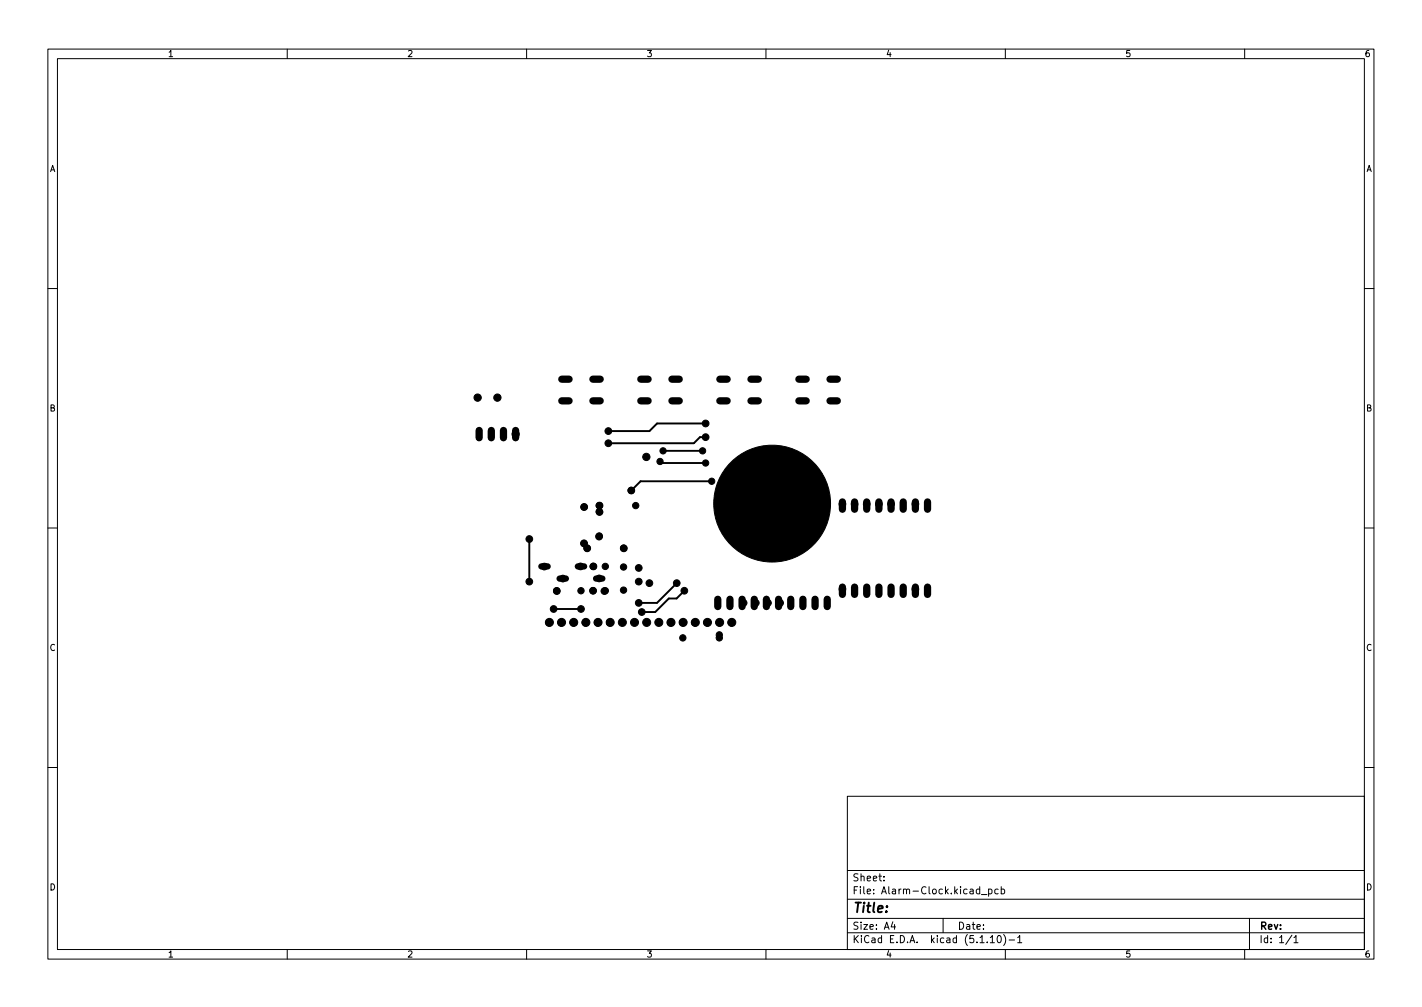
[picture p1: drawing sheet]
<svg xmlns="http://www.w3.org/2000/svg" width="297mm" height="210mm" viewBox="0 0 297 210" stroke-linecap="round" stroke-linejoin="round" font-family="sans-serif">
<defs><g id="words">
<text font-size="2.8" x="178" y="190.6">Title:</text>
<g font-size="2.1">
<text x="178" y="184">Sheet:</text>
<text x="178" y="186.7">File: Alarm-Clock.kicad_pcb</text>
<text x="178" y="196.9">KiCad E.D.A. kicad (5.1.10)-1</text>
<text x="178" y="194.1">Size: A4</text>
<text x="200" y="194.1">Date:</text>
<text x="263" y="194.1">Rev:</text>
<text x="263" y="196.9">Id: 1/1</text>
</g>
<g font-size="1.8">
<text x="35" y="11.9">1</text>
<text x="85" y="11.9">2</text>
<text x="135" y="11.9">3</text>
<text x="185" y="11.9">4</text>
<text x="235" y="11.9">5</text>
<text x="285" y="11.9">6</text>
<text x="10.3" y="35.9">A</text>
<text x="285.3" y="35.9">A</text>
<text x="10.3" y="85.9">B</text>
<text x="285.3" y="85.9">B</text>
<text x="10.3" y="135.9">C</text>
<text x="285.3" y="135.9">C</text>
<text x="10.3" y="185.9">D</text>
<text x="285.3" y="185.9">D</text>
<text x="35" y="199.9">1</text>
<text x="85" y="199.9">2</text>
<text x="135" y="199.9">3</text>
<text x="185" y="199.9">4</text>
<text x="235" y="199.9">5</text>
<text x="285" y="199.9">6</text>
</g>
</g></defs>
<g fill="none" stroke="#000" stroke-width=".21">
<path d="M10 10.2h277v190.1h-277zM12 12.2h273v186.1h-273zM60 10.2v2M110 10.2v2M160 10.2v2M210 10.2v2M260 10.2v2M10 60.2h2M285 60.2h2M10 110.2h2M285 110.2h2M10 160.2h2"/>
<path d="M177 166.3h108v32h-108zM285 160.2h2M60 198.3v2M110 198.3v2M160 198.3v2M177 194.8h108M177 191.8h108M177 187.8h108M177 181.8h108M184.6 183.8v.1M184.6 183v.1M186.5 192.5l-.4 1h1"/>
<path d="M186.9 193v1M197 191.8v3M204.6 185.7l-.4-.1-.3 .3 .2 .7h.5M204.6 185.1v1.5M205 186.8h1.1M206.5 185.7l.4-.1 .3 .3-.1 .7h-.6M206.5 185.6v1.5M206.9 195.8l.4-.5v1.5M206.9 196.8h.8M208.5 195.4l.1-.1a.8 .8 0 0 1 .6 .8 .8 .8 0 0 1-.6 .7 1 1 0 0 1-.1-1.4zM208.5 185.7l-.4-.1-.3 .3 .1 .7h.6M209.1 185.7l.5-.1 .3 .3-.2 .7h-.6"/>
<path d="M209.1 185.1v1.5M209.6 195.1a1.72 1.72 0 0 1 0 2.3M210 198.3v2M210.8 196.3h1.1M212.6 195.8l.4-.5v1.5M212.6 196.8h.8M260 198.3v2M261 191.8v6.5M269.9 195.3l-1.3 1.9M270.3 195.8l.4-.5v1.5M270.3 196.8h.8"/>
</g>
<circle cx="161.4" cy="105.2" r="11.7" fill="none" stroke="#000" stroke-width=".41"/>
<g fill="#000" stroke="#000" stroke-width=".21">
<circle cx="99.8" cy="83" r=".76"/>
<circle cx="103.9" cy="83" r=".76"/>
<circle cx="107.7" cy="90.6" r=".76"/>
<circle cx="127.1" cy="92.5" r=".7"/>
<circle cx="127.1" cy="90" r=".7"/>
<circle cx="135" cy="95.4" r=".76"/>
<circle cx="137.9" cy="96.4" r=".65"/>
<circle cx="138.5" cy="94.1" r=".65"/>
<circle cx="146.8" cy="94.1" r=".65"/>
<circle cx="147.4" cy="91.3" r=".7"/>
<circle cx="147.4" cy="88.4" r=".7"/>
<circle cx="147.4" cy="96.7" r=".65"/>
<circle cx="110.6" cy="112.5" r=".7"/>
<circle cx="113.7" cy="118.3" r=".7"/>
<circle cx="121.3" cy="118.3" r=".7"/>
<circle cx="122" cy="113.4" r=".7"/>
<circle cx="122" cy="113.5" r=".66"/>
<circle cx="122" cy="105.9" r=".66"/>
<circle cx="122" cy="105.9" r=".7"/>
<circle cx="122.6" cy="114.5" r=".66"/>
<circle cx="122.7" cy="114.5" r=".7"/>
<circle cx="123.9" cy="118.3" r=".66"/>
<circle cx="124" cy="118.3" r=".7"/>
<circle cx="125.1" cy="112" r=".7"/>
<circle cx="125.2" cy="105.6" r=".66"/>
<circle cx="125.2" cy="106.8" r=".66"/>
<circle cx="125.2" cy="111.9" r=".66"/>
<circle cx="125.2" cy="105.6" r=".7"/>
<circle cx="125.2" cy="106.9" r=".7"/>
<circle cx="126.4" cy="118.3" r=".66"/>
<circle cx="130.3" cy="118.4" r=".66"/>
<circle cx="130.3" cy="114.5" r=".66"/>
<circle cx="130.3" cy="114.5" r=".7"/>
<circle cx="131.8" cy="102.4" r=".65"/>
<circle cx="131.9" cy="102.4" r=".7"/>
<circle cx="132.8" cy="105.6" r=".66"/>
<circle cx="133.4" cy="118.6" r=".7"/>
<circle cx="148.7" cy="100.5" r=".65"/>
<circle cx="161.3" cy="105.1" r="12.2"/>
<circle cx="176" cy="105.2" r=".7"/>
<circle cx="178.5" cy="105.2" r=".7"/>
<circle cx="181.1" cy="105.2" r=".7"/>
<circle cx="183.6" cy="105.2" r=".7"/>
<circle cx="186.1" cy="105.2" r=".7"/>
<circle cx="191.2" cy="105.2" r=".7"/>
<circle cx="110.6" cy="121.4" r=".7"/>
<circle cx="114.7" cy="130" r=".7"/>
<circle cx="114.8" cy="130" r=".84"/>
<circle cx="115.6" cy="127.2" r=".7"/>
<circle cx="116.3" cy="123.3" r=".66"/>
<circle cx="116.3" cy="123.4" r=".7"/>
<circle cx="117.2" cy="130" r=".7"/>
<circle cx="117.3" cy="130" r=".84"/>
<circle cx="117.6" cy="120.8" r=".7"/>
<circle cx="119.8" cy="130" r=".7"/>
<circle cx="119.8" cy="130" r=".84"/>
<circle cx="121.4" cy="127.2" r=".7"/>
<circle cx="121.4" cy="123.3" r=".66"/>
<circle cx="122.3" cy="130" r=".7"/>
<circle cx="122.4" cy="130" r=".84"/>
<circle cx="123.9" cy="123.3" r=".7"/>
<circle cx="123.9" cy="123.3" r=".66"/>
<circle cx="124.9" cy="130" r=".7"/>
<circle cx="124.9" cy="130" r=".84"/>
<circle cx="125.2" cy="120.8" r=".7"/>
<circle cx="126.3" cy="123.4" r=".7"/>
<circle cx="126.4" cy="123.3" r=".66"/>
<circle cx="127.4" cy="130" r=".7"/>
<circle cx="127.5" cy="130" r=".84"/>
<circle cx="130" cy="130" r=".84"/>
<circle cx="130.3" cy="123.2" r=".66"/>
<circle cx="132.5" cy="130" r=".84"/>
<circle cx="133.4" cy="121.4" r=".7"/>
<circle cx="133.4" cy="125.9" r=".7"/>
<circle cx="134.1" cy="127.8" r=".7"/>
<circle cx="135.1" cy="130" r=".84"/>
<circle cx="135.6" cy="121.8" r=".7"/>
<circle cx="137.6" cy="130" r=".84"/>
<circle cx="140.1" cy="130" r=".7"/>
<circle cx="140.2" cy="130" r=".84"/>
<circle cx="141.4" cy="121.8" r=".7"/>
<circle cx="142.6" cy="130" r=".7"/>
<circle cx="142.6" cy="133.2" r=".66"/>
<circle cx="142.7" cy="130" r=".84"/>
<circle cx="143" cy="123.3" r=".7"/>
<circle cx="145.2" cy="130" r=".7"/>
<circle cx="145.2" cy="130" r=".84"/>
<circle cx="147.7" cy="130" r=".7"/>
<circle cx="147.8" cy="130" r=".84"/>
<circle cx="150.3" cy="130" r=".7"/>
<circle cx="150.3" cy="132.6" r=".65"/>
<circle cx="150.3" cy="133.2" r=".66"/>
<circle cx="150.3" cy="130" r=".84"/>
<circle cx="152.8" cy="130" r=".7"/>
<circle cx="152.9" cy="130" r=".84"/>
<circle cx="155.3" cy="125.9" r=".7"/>
<circle cx="157.9" cy="125.9" r=".7"/>
<circle cx="160.4" cy="125.9" r=".7"/>
<circle cx="163" cy="125.9" r=".7"/>
<circle cx="176" cy="123" r=".7"/>
<circle cx="191.2" cy="123" r=".7"/>
</g>
<path d="M113.1 118.3h1.3M120.7 118.3h1.3M116.9 120.8h1.3M124.5 120.8h1.3" fill="none" stroke="#000" stroke-width="1.3"/>
<g fill="none" stroke="#000" stroke-width="1.5">
<path d="M117.3 79.2h1.6M123.9 79.2h1.5M133.9 79.2h1.5M140.4 79.2h1.5M150.4 79.2h1.5M156.9 79.2h1.5M166.9 79.2h1.5M173.4 79.2h1.5M100.1 89.9v1.5M102.6 89.9v1.5M105.2 89.9v1.5M107.7 89.9v1.5"/>
<path d="M117.3 83.7h1.6M123.9 83.7h1.5M133.9 83.7h1.5M140.4 83.7h1.5M150.4 83.7h1.5M156.9 83.7h1.5M166.9 83.7h1.5M173.4 83.7h1.5M176 104.8v1.5M178.5 104.8v1.5M181.1 104.8v1.5M183.6 104.8v1.5"/>
<path d="M186.1 104.8v1.5M188.7 104.8v1.5M191.2 104.8v1.5M193.8 104.8v1.5M149.9 125.1v1.5M152.5 125.1v1.5M155 125.1v1.5M157.6 125.1v1.5M160.1 125.1v1.5M162.6 125.1v1.5M165.2 125.1v1.5M167.7 125.1v1.5"/>
<path d="M170.3 125.1v1.5M172.8 125.1v1.5M176 122.6v1.5M178.5 122.6v1.5M181.1 122.6v1.5M183.6 122.6v1.5M186.1 122.6v1.5M188.7 122.6v1.5M191.2 122.6v1.5M193.8 122.6v1.5"/>
</g>
<path d="M137.9 96.4l.3 .3h9.2M138.5 94.1h8.3M147.4 91.3h-1.2l-1.3 1.2h-17.8M147.4 88.4h-10.1l-1.6 1.6h-8.6M110.6 112.5v8.9M148.7 100.5h-14.9l-1.9 1.9M115.6 127.2h5.8M141.4 121.8l-4.2 4.1h-3.8M143 123.3l-1.7 1.7h-1.6l-2.8 2.8h-2.8" fill="none" stroke="#000" stroke-width=".4"/>
<use href="#words"/>
</svg>
